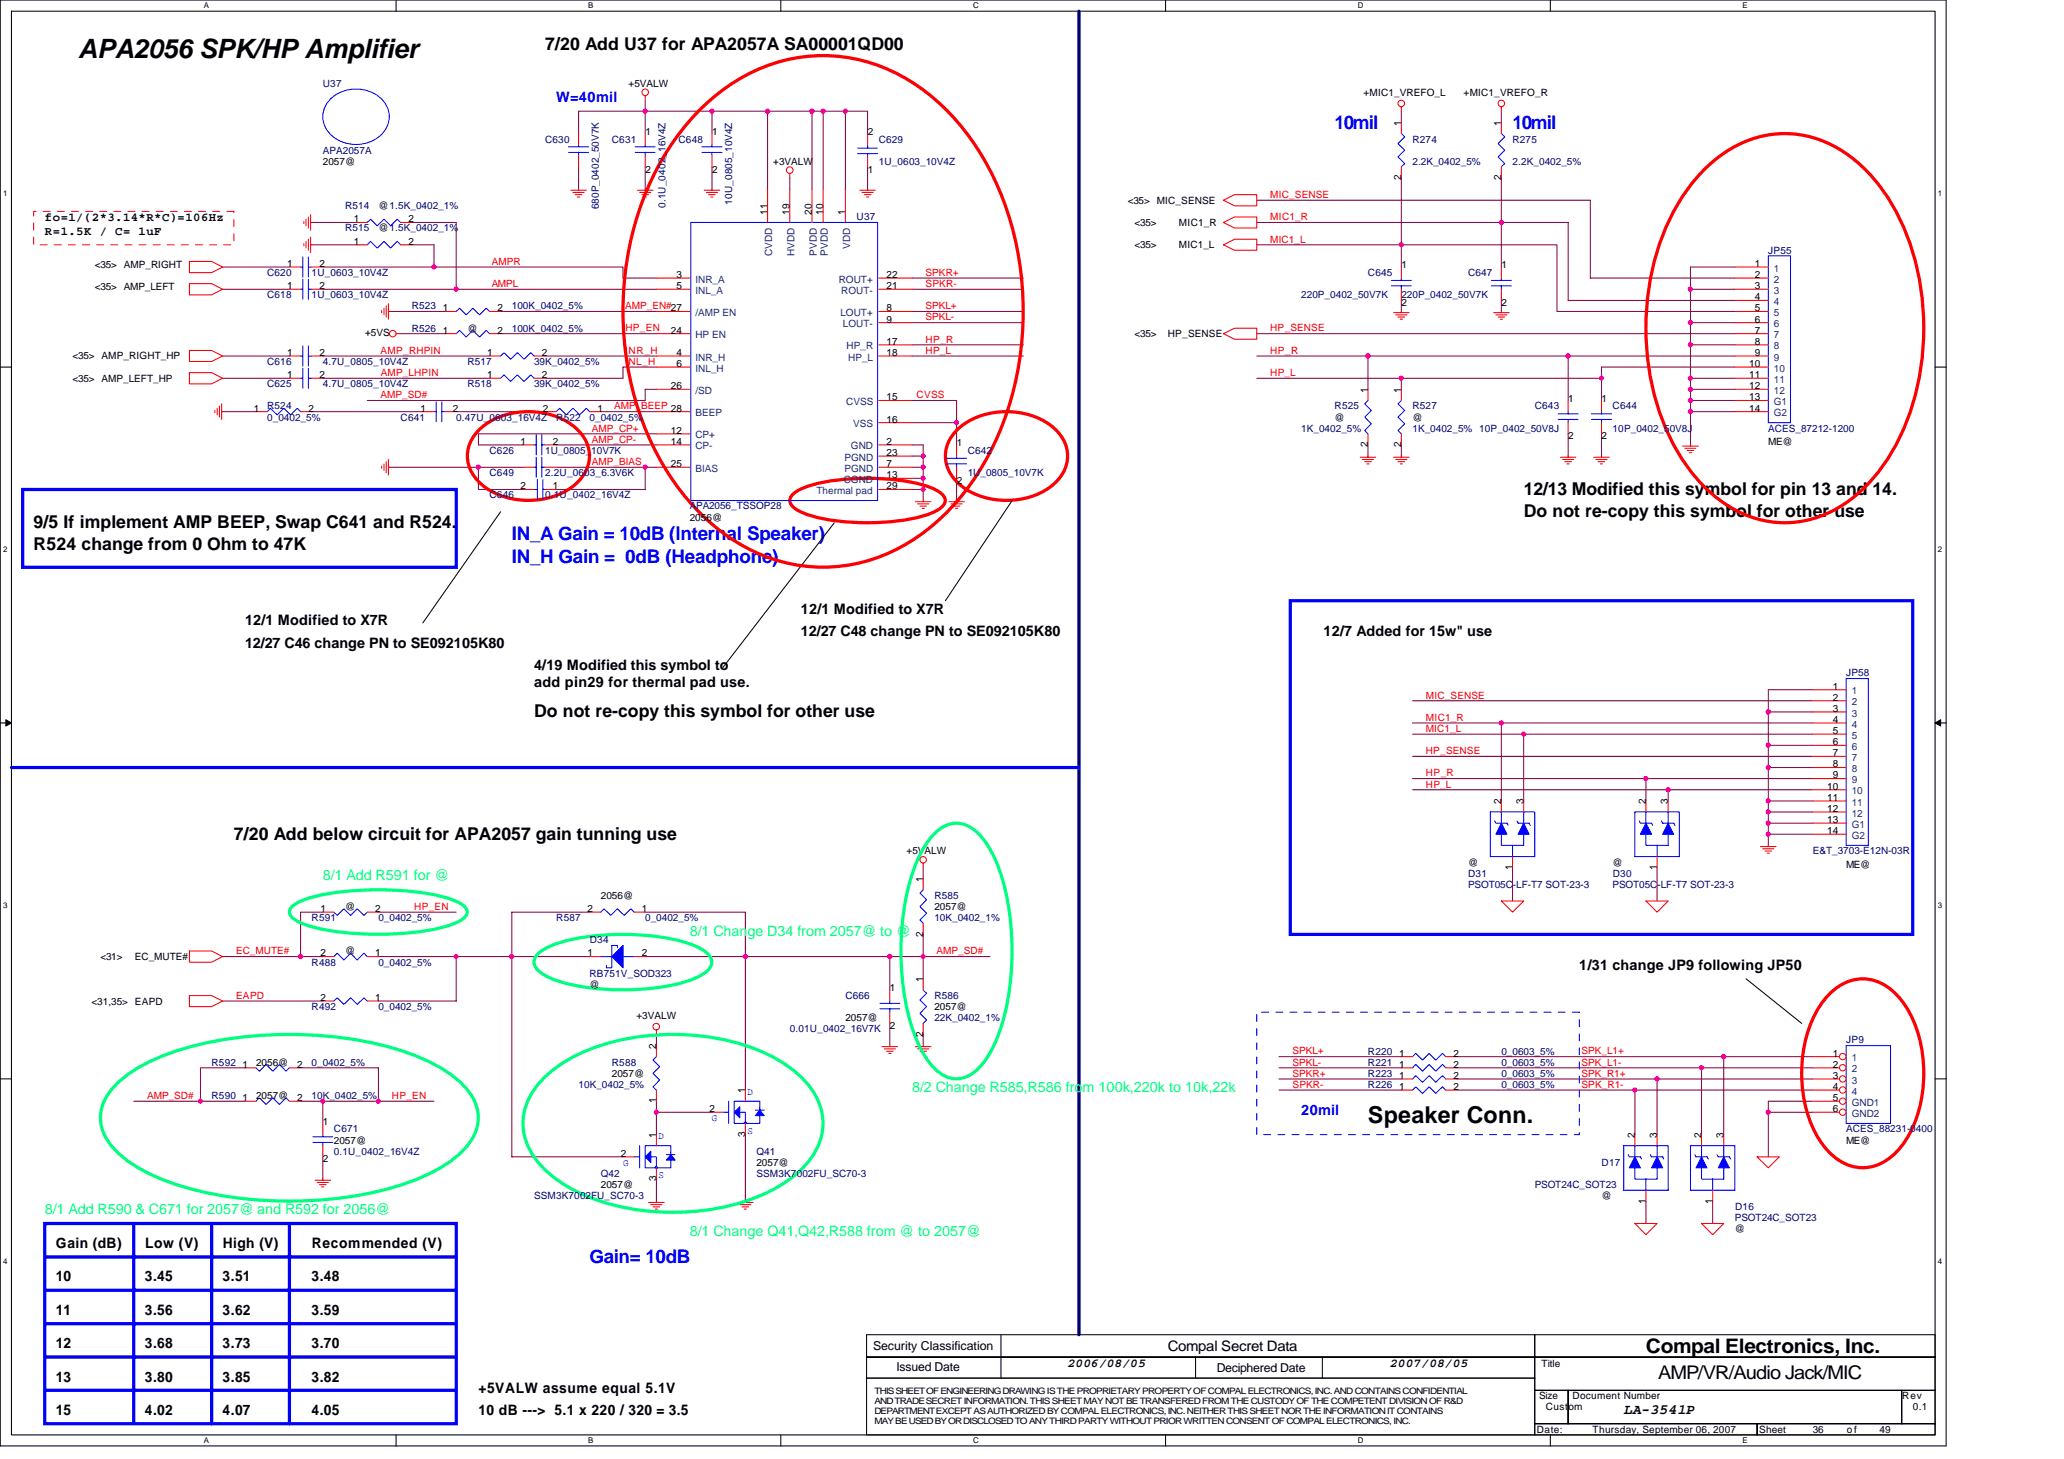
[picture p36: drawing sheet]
<svg xmlns="http://www.w3.org/2000/svg" width="297mm" height="210mm" viewBox="0 0 297 210" stroke-linecap="round" stroke-linejoin="round" font-family="sans-serif">
<defs><g id="words">
<text font-size="3.8" x="11.3" y="8.3">APA2056 SPK/HP Amplifier</text>
<text font-size="3.3" x="196.9" y="161.5">Speaker Conn.</text>
<text font-size="2.9" x="236.9" y="194.7">Compal Electronics, Inc.</text>
<g font-size="2.7" fill="#00f">
<text x="192.1" y="18.5">10mil</text>
<text x="217.7" y="18.5">10mil</text>
<text x="73.7" y="77.7">IN_A Gain = 10dB (Internal Speaker)</text>
<text x="73.7" y="81">IN_H Gain = 0dB (Headphone)</text>
<text x="84.9" y="181.8">Gain= 10dB</text>
</g>
<text font-size="2.7" x="238.6" y="198.5">AMP/VR/Audio Jack/MIC</text>
<g font-size="2.5">
<text x="78.5" y="7.2">7/20 Add U37 for APA2057A SA00001QD00</text>
<text x="219.3" y="71.2">12/13 Modified this symbol for pin 13 and 14.</text>
<text x="4.8" y="76">9/5 If implement AMP BEEP, Swap C641 and R524.</text>
<text x="219.3" y="74.4">Do not re-copy this symbol for other use</text>
<text x="4.8" y="79.2">R524 change from 0 Ohm to 47K</text>
<text x="76.9" y="103.2">Do not re-copy this symbol for other use</text>
<text x="33.7" y="120.8">7/20 Add below circuit for APA2057 gain tunning use</text>
</g>
<g font-size="2.1" fill="#00f">
<text x="80" y="14.7">W=40mil</text>
<text x="187.3" y="160.4">20mil</text>
</g>
<g font-size="2.1">
<text x="35.3" y="89.9">12/1 Modified to X7R</text>
<text x="115.3" y="88.3">12/1 Modified to X7R</text>
<text x="35.3" y="93.2">12/27 C46 change PN to SE092105K80</text>
<text x="115.3" y="91.5">12/27 C48 change PN to SE092105K80</text>
<text x="190.5" y="91.5">12/7 Added for 15w&quot; use</text>
<text x="76.9" y="96.4">4/19 Modified this symbol to</text>
<text x="76.9" y="98.8">add pin29 for thermal pad use.</text>
<text x="227.3" y="139.6">1/31 change JP9 following JP50</text>
<text x="8" y="179.6">Gain (dB)</text>
<text x="20.9" y="179.6">Low (V)</text>
<text x="32" y="179.6">High (V)</text>
<text x="44.9" y="179.6">Recommended (V)</text>
<text x="8" y="184.4">10</text>
<text x="20.8" y="184.4">3.45</text>
<text x="32" y="184.4">3.51</text>
<text x="44.8" y="184.4">3.48</text>
<text x="8" y="189.2">11</text>
<text x="20.8" y="189.2">3.56</text>
<text x="32" y="189.2">3.62</text>
<text x="44.8" y="189.2">3.59</text>
<text x="8" y="194">12</text>
<text x="20.8" y="193.9">3.68</text>
<text x="32" y="193.9">3.73</text>
<text x="44.8" y="193.9">3.70</text>
<text x="168.1" y="194.4">Compal Secret Data</text>
<text x="8" y="198.8">13</text>
<text x="8" y="203.6">15</text>
<text x="20.8" y="198.8">3.80</text>
<text x="20.8" y="203.6">4.02</text>
<text x="32" y="198.8">3.85</text>
<text x="32" y="203.6">4.07</text>
<text x="44.8" y="198.8">3.82</text>
<text x="44.8" y="203.6">4.05</text>
<text x="68.9" y="200.4">+5VALW assume equal 5.1V</text>
<text x="68.9" y="203.6">10 dB ---&gt; 5.1 x 220 / 320 = 3.5</text>
<text x="233.7" y="203.4">LA-3541P</text>
</g>
<g font-size="2.1" fill="#00ff80">
<text x="46.5" y="126.7">8/1 Add R591 for @</text>
<text x="99.3" y="134.7">8/1 Change D34 from 2057@ to @</text>
<text x="131.3" y="157.1">8/2 Change R585,R586 from 100k,220k to 10k,22k</text>
<text x="6.5" y="174.7">8/1 Add R590 &amp; C671 for 2057@ and R592 for 2056@</text>
<text x="99.3" y="177.9">8/1 Change Q41,Q42,R588 from @ to 2057@</text>
</g>
<g font-size="1.8">
<text x="6.5" y="31.8">fo=1/(2*3.14*R*C)=106Hz</text>
<text x="6.5" y="33.8">R=1.5K / C= 1uF</text>
<text x="125.7" y="194.2">Security Classification</text>
<text x="129" y="197.3">Issued Date</text>
<text x="153.7" y="196.7">2006/08/05</text>
<text x="175.1" y="197.4">Deciphered Date</text>
<text x="200.1" y="196.7">2007/08/05</text>
</g>
<g font-size="1.4" fill="#000080">
<text x="46.5" y="12.5">U37</text>
<text x="46.5" y="22.1">APA2057A</text>
<text x="78.5" y="20.5">C630</text>
<text x="88" y="20.5">C631</text>
<text x="97.7" y="20.5">C648</text>
<text x="126.5" y="20.5">C629</text>
<text x="126.5" y="23.7">1U_0603_10V4Z</text>
<text x="203.3" y="20.5">R274</text>
<text x="203.3" y="23.7">2.2K_0402_5%</text>
<text x="217.7" y="20.5">R275</text>
<text x="217.7" y="23.7">2.2K_0402_5%</text>
<text x="95.8" y="29.9" transform="rotate(-90 95.8 29.9)">0.1U_0402_16V4Z</text>
<text x="105.4" y="29.4" transform="rotate(-90 105.4 29.4)">10U_0805_10V4Z</text>
<text x="49.7" y="33.3">R515</text>
<text x="49.7" y="30.1">R514</text>
<text x="86.2" y="30.1" transform="rotate(-90 86.2 30.1)">680P_0402_50V7K</text>
<text x="123.3" y="31.7">U37</text>
<text x="38.5" y="39.7">C620</text>
<text x="44.9" y="39.7">1U_0603_10V4Z</text>
<text x="196.9" y="39.7">C645</text>
<text x="211.3" y="39.7">C647</text>
<text x="254.5" y="36.5">JP55</text>
<text x="38.5" y="42.9">C618</text>
<text x="44.9" y="42.9">1U_0603_10V4Z</text>
<text x="59.3" y="44.5">R523</text>
<text x="59.3" y="47.7">R526</text>
<text x="73.7" y="44.5">100K_0402_5%</text>
<text x="73.7" y="47.7">100K_0402_5%</text>
<text x="187.3" y="42.9">220P_0402_50V7K</text>
<text x="201.7" y="42.9">220P_0402_50V7K</text>
<text x="38.5" y="52.5">C616</text>
<text x="46.5" y="52.5">4.7U_0805_10V4Z</text>
<text x="67.3" y="52.5">R517</text>
<text x="76.9" y="52.5">39K_0402_5%</text>
<text x="38.5" y="58.9">R524</text>
<text x="38.5" y="55.7">C625</text>
<text x="46.5" y="55.7">4.7U_0805_10V4Z</text>
<text x="67.3" y="55.7">R518</text>
<text x="76.9" y="55.7">39K_0402_5%</text>
<text x="192.1" y="58.9">R525</text>
<text x="203.3" y="58.9">R527</text>
<text x="220.9" y="58.9">C643</text>
<text x="232.1" y="58.9">C644</text>
<text x="38.5" y="60.5">0_0402_5%</text>
<text x="57.7" y="60.5">C641</text>
<text x="65.7" y="60.5">0.47U_0603_16V4Z</text>
<text x="70.5" y="65.3">C626</text>
<text x="78.5" y="65.3">1U_0805_10V7K</text>
<text x="80" y="60.5">R522</text>
<text x="84.9" y="60.5">0_0402_5%</text>
<text x="139.3" y="65.3">C642</text>
<text x="187.3" y="62.1">1K_0402_5%</text>
<text x="203.3" y="62.1">1K_0402_5% 10P_0402_50V8J</text>
<text x="232.1" y="62.1">10P_0402_50V8J</text>
<text x="254.5" y="62.1">ACES_87212-1200</text>
<text x="70.5" y="71.7">C646</text>
<text x="70.5" y="68.5">C649</text>
<text x="78.5" y="71.7">0.1U_0402_16V4Z</text>
<text x="78.5" y="68.5">2.2U_0603_6.3V6K</text>
<text x="139.3" y="68.5">1U_0805_10V7K</text>
<text x="99.3" y="73.3">APA2056_TSSOP28</text>
<text x="265.7" y="97.3">JP58</text>
<text x="260.9" y="122.9">E&amp;T_3703-E12N-03R</text>
<text x="134.5" y="129.3">R585</text>
<text x="211.3" y="126.1">D31</text>
<text x="211.3" y="127.7">PSOT05C-LF-T7 SOT-23-3</text>
<text x="232.1" y="127.7">PSOT05C-LF-T7 SOT-23-3</text>
<text x="232.1" y="126.1">D30</text>
<text x="44.8" y="132.5">R591</text>
<text x="54.5" y="132.5">0_0402_5%</text>
<text x="80" y="132.5">R587</text>
<text x="84.9" y="135.7">D34</text>
<text x="92.9" y="132.5">0_0402_5%</text>
<text x="134.5" y="132.5">10K_0402_1%</text>
<text x="44.8" y="138.9">R488</text>
<text x="54.5" y="138.9">0_0402_5%</text>
<text x="84.9" y="140.5">RB751V_SOD323</text>
<text x="121.7" y="143.7">C666</text>
<text x="134.5" y="143.7">R586</text>
<text x="44.8" y="145.3">R492</text>
<text x="54.5" y="145.3">0_0402_5%</text>
<text x="113.7" y="148.5">0.01U_0402_16V7K</text>
<text x="134.5" y="146.9">22K_0402_1%</text>
<text x="30.5" y="153.3">R592</text>
<text x="44.8" y="153.3">0_0402_5%</text>
<text x="88" y="153.3">R588</text>
<text x="196.9" y="151.7">R220</text>
<text x="196.9" y="154.9">R223</text>
<text x="196.9" y="153.3">R221</text>
<text x="216.1" y="151.7">0_0603_5%</text>
<text x="216.1" y="154.9">0_0603_5%</text>
<text x="216.1" y="153.3">0_0603_5%</text>
<text x="265.7" y="150.1">JP9</text>
<text x="30.5" y="158.1">R590</text>
<text x="44.8" y="158.1">10K_0402_5%</text>
<text x="83.3" y="156.5">10K_0402_5%</text>
<text x="196.9" y="156.5">R226</text>
<text x="216.1" y="156.5">0_0603_5%</text>
<text x="48" y="162.9">C671</text>
<text x="48" y="166.1">0.1U_0402_16V4Z</text>
<text x="108.9" y="166.1">Q41</text>
<text x="230.5" y="167.7">D17</text>
<text x="265.7" y="162.9">ACES_88231-0400</text>
<text x="76.9" y="172.5">SSM3K7002FU_SC70-3</text>
<text x="86.5" y="169.3">Q42</text>
<text x="108.9" y="169.3">SSM3K7002FU_SC70-3</text>
<text x="220.9" y="170.9">PSOT24C_SOT23</text>
<text x="249.7" y="175.7">PSOT24C_SOT23</text>
<text x="249.7" y="174.1">D16</text>
</g>
<g font-size="1.4">
<text x="90.5" y="12.5">+5VALW</text>
<text x="196.2" y="13.8">+MIC1_VREFO_L</text>
<text x="210.6" y="13.8">+MIC1_VREFO_R</text>
<text x="46.5" y="23.7">2057@</text>
<text x="92.9" y="19.4">1</text>
<text x="102.5" y="19.4">1</text>
<text x="111.3" y="23.7">+3VALW</text>
<text x="124.9" y="19.4">2</text>
<text x="201.7" y="18.1" transform="rotate(-90 201.7 18.1)">1</text>
<text x="216" y="18.1" transform="rotate(-90 216 18.1)">1</text>
<text x="92.9" y="24.8">2</text>
<text x="102.5" y="24.8">2</text>
<text x="124.9" y="24.8">1</text>
<text x="162.3" y="29.3">&lt;35&gt; MIC_SENSE</text>
<text x="201.7" y="25.9" transform="rotate(-90 201.7 25.9)">2</text>
<text x="216" y="25.9" transform="rotate(-90 216 25.9)">2</text>
<text x="50.9" y="35.2">1</text>
<text x="50.9" y="32">1</text>
<text x="54.5" y="33.3">@1.5K_0402_1%</text>
<text x="54.5" y="30.1">@1.5K_0402_1%</text>
<text x="58.8" y="35.2">2</text>
<text x="58.8" y="32">2</text>
<text x="110.4" y="30.9" transform="rotate(-90 110.4 30.9)">11</text>
<text x="113.6" y="30.9" transform="rotate(-90 113.6 30.9)">19</text>
<text x="116.8" y="30.9" transform="rotate(-90 116.8 30.9)">20</text>
<text x="118.4" y="30.9" transform="rotate(-90 118.4 30.9)">10</text>
<text x="121.6" y="30.9" transform="rotate(-90 121.6 30.9)">1</text>
<text x="163.3" y="32.5">&lt;35&gt;</text>
<text x="163.3" y="35.7">&lt;35&gt;</text>
<text x="169.7" y="32.5">MIC1_R</text>
<text x="169.7" y="35.7">MIC1_L</text>
<text x="13.6" y="38.6">&lt;35&gt; AMP_RIGHT</text>
<text x="13.6" y="41.8">&lt;35&gt; AMP_LEFT</text>
<text x="41.3" y="41.6">1</text>
<text x="41.3" y="38.4">1</text>
<text x="46" y="41.6">2</text>
<text x="46" y="38.4">2</text>
<text x="97.3" y="40">3</text>
<text x="97.3" y="41.6">5</text>
<text x="127.6" y="41.6">21</text>
<text x="127.6" y="40">22</text>
<text x="201.7" y="38.6">1</text>
<text x="216.1" y="38.6">1</text>
<text x="252.6" y="38.4">1</text>
<text x="252.6" y="40">2</text>
<text x="252.6" y="41.6">3</text>
<text x="63.7" y="44.8">1</text>
<text x="63.7" y="48">1</text>
<text x="67.3" y="47.7">@</text>
<text x="71.6" y="44.8">2</text>
<text x="71.6" y="48">2</text>
<text x="96.5" y="48">24</text>
<text x="127.6" y="44.8">8</text>
<text x="127.6" y="46.4">9</text>
<text x="201.7" y="44">2</text>
<text x="216.1" y="44">2</text>
<text x="252.6" y="43.2">4</text>
<text x="252.6" y="44.8">5</text>
<text x="252.6" y="46.4">6</text>
<text x="252.6" y="48">7</text>
<text x="10.5" y="51.7">&lt;35&gt; AMP_RIGHT_HP</text>
<text x="41.3" y="51.2">1</text>
<text x="46" y="51.2">2</text>
<text x="52.5" y="48.3">+5VS</text>
<text x="70.1" y="51.2">1</text>
<text x="78" y="51.2">2</text>
<text x="97.3" y="51.2">4</text>
<text x="97.3" y="52.8">6</text>
<text x="127.6" y="51.2">18</text>
<text x="127.6" y="49.6">17</text>
<text x="163.3" y="48.5">&lt;35&gt;</text>
<text x="168.1" y="48.5">HP_SENSE</text>
<text x="251.8" y="52.8">10</text>
<text x="252.6" y="49.6">8</text>
<text x="252.6" y="51.2">9</text>
<text x="10.5" y="54.9">&lt;35&gt; AMP_LEFT_HP</text>
<text x="36.5" y="59.2">1</text>
<text x="41.3" y="54.4">1</text>
<text x="44.4" y="59.2">2</text>
<text x="46" y="54.4">2</text>
<text x="60.5" y="59.2">1</text>
<text x="65.2" y="59.2">2</text>
<text x="70.1" y="54.4">1</text>
<text x="78" y="54.4">2</text>
<text x="78.1" y="59.2">2</text>
<text x="86" y="59.2">1</text>
<text x="96.5" y="56">26</text>
<text x="127.6" y="57.6">15</text>
<text x="196.8" y="56.5" transform="rotate(-90 196.8 56.5)">1</text>
<text x="201.7" y="56.5" transform="rotate(-90 201.7 56.5)">1</text>
<text x="225.7" y="57.8">1</text>
<text x="230.5" y="57.8">1</text>
<text x="251.8" y="54.4">11</text>
<text x="251.8" y="56">12</text>
<text x="251.8" y="57.6">13</text>
<text x="251.8" y="59.2">14</text>
<text x="74.9" y="64">1</text>
<text x="79.6" y="64">2</text>
<text x="96.5" y="62.4">12</text>
<text x="96.5" y="64">14</text>
<text x="127.6" y="60.8">16</text>
<text x="127.6" y="65.6">23</text>
<text x="127.6" y="64">2</text>
<text x="137.7" y="64.2">1</text>
<text x="192.1" y="60.5">@</text>
<text x="196.8" y="64.3" transform="rotate(-90 196.8 64.3)">2</text>
<text x="201.7" y="64.3" transform="rotate(-90 201.7 64.3)">2</text>
<text x="203.3" y="60.5">@</text>
<text x="225.7" y="63.2">2</text>
<text x="230.5" y="63.2">2</text>
<text x="254.5" y="64">ME@</text>
<text x="74.9" y="70.4">2</text>
<text x="79.6" y="70.4">1</text>
<text x="96.5" y="67.2">25</text>
<text x="127.6" y="67.2">7</text>
<text x="127.6" y="70.4">29</text>
<text x="127.6" y="68.8">13</text>
<text x="137.7" y="69.6">2</text>
<text x="99.3" y="74.9">2056@</text>
<text x="263.8" y="99.2">1</text>
<text x="263.8" y="100.8">2</text>
<text x="263.8" y="102.4">3</text>
<text x="263.8" y="104">4</text>
<text x="263.8" y="105.6">5</text>
<text x="263.8" y="107.2">6</text>
<text x="263" y="113.6">10</text>
<text x="263.8" y="108.8">7</text>
<text x="263.8" y="110.4">8</text>
<text x="263.8" y="112">9</text>
<text x="216" y="115.7" transform="rotate(-90 216 115.7)">2</text>
<text x="219.3" y="115.7" transform="rotate(-90 219.3 115.7)">3</text>
<text x="236.9" y="115.7" transform="rotate(-90 236.9 115.7)">2</text>
<text x="240" y="115.7" transform="rotate(-90 240 115.7)">3</text>
<text x="263" y="115.2">11</text>
<text x="263" y="116.8">12</text>
<text x="263" y="118.4">13</text>
<text x="263" y="120">14</text>
<text x="130.5" y="122.9">+5VALW</text>
<text x="211.3" y="124.5">@</text>
<text x="217.7" y="125.2" transform="rotate(-90 217.7 125.2)">1</text>
<text x="232.1" y="124.5">@</text>
<text x="238.5" y="125.2" transform="rotate(-90 238.5 125.2)">1</text>
<text x="265.7" y="124.8">ME@</text>
<text x="46.1" y="131.2">1</text>
<text x="49.7" y="130.9">@</text>
<text x="54" y="131.2">2</text>
<text x="84.5" y="131.2">2</text>
<text x="86.5" y="129.3">2056@</text>
<text x="92.4" y="131.2">1</text>
<text x="132.8" y="126.9" transform="rotate(-90 132.8 126.9)">1</text>
<text x="134.5" y="130.9">2057@</text>
<text x="46.1" y="137.6">2</text>
<text x="49.7" y="137.3">@</text>
<text x="54" y="137.6">1</text>
<text x="84.5" y="137.6">1</text>
<text x="92.4" y="137.6">2</text>
<text x="132.8" y="134.7" transform="rotate(-90 132.8 134.7)">2</text>
<text x="14.5" y="138.1">&lt;31&gt;</text>
<text x="19.4" y="138.1">EC_MUTE#</text>
<text x="46.1" y="144">2</text>
<text x="54" y="144">1</text>
<text x="84.9" y="142.1">@</text>
<text x="128.1" y="142.6">1</text>
<text x="132.8" y="141.3" transform="rotate(-90 132.8 141.3)">1</text>
<text x="13.2" y="144.5">&lt;31,35&gt; EAPD</text>
<text x="91.6" y="146.6">+3VALW</text>
<text x="121.7" y="146.9">2057@</text>
<text x="128.1" y="148">2</text>
<text x="132.8" y="149.2" transform="rotate(-90 132.8 149.2)">2</text>
<text x="134.5" y="145.3">2057@</text>
<text x="34.9" y="153.6">1</text>
<text x="36.8" y="153.3">2056@</text>
<text x="42.8" y="153.6">2</text>
<text x="88" y="154.9">2057@</text>
<text x="94.4" y="150.9" transform="rotate(-90 94.4 150.9)">2</text>
<text x="201.4" y="152">1</text>
<text x="201.4" y="155.2">1</text>
<text x="201.4" y="153.6">1</text>
<text x="209.2" y="152">2</text>
<text x="209.2" y="155.2">2</text>
<text x="209.2" y="153.6">2</text>
<text x="263.8" y="152">1</text>
<text x="263.8" y="153.6">2</text>
<text x="263.8" y="155.2">3</text>
<text x="34.9" y="158.4">1</text>
<text x="36.8" y="158.1">2057@</text>
<text x="42.8" y="158.4">2</text>
<text x="46.5" y="161.8">1</text>
<text x="94.4" y="158.7" transform="rotate(-90 94.4 158.7)">1</text>
<text x="102.1" y="160">2</text>
<text x="107.2" y="157.3" transform="rotate(-90 107.2 157.3)">1</text>
<text x="201.4" y="156.8">1</text>
<text x="209.2" y="156.8">2</text>
<text x="263.8" y="156.8">4</text>
<text x="263.8" y="158.4">5</text>
<text x="263.8" y="160">6</text>
<text x="46.5" y="167.2">2</text>
<text x="48" y="164.5">2057@</text>
<text x="89.3" y="166.4">2</text>
<text x="94.4" y="163.7" transform="rotate(-90 94.4 163.7)">1</text>
<text x="107.2" y="163.6" transform="rotate(-90 107.2 163.6)">3</text>
<text x="108.9" y="167.7">2057@</text>
<text x="235.3" y="163.7" transform="rotate(-90 235.3 163.7)">2</text>
<text x="238.5" y="163.7" transform="rotate(-90 238.5 163.7)">3</text>
<text x="244.9" y="163.7" transform="rotate(-90 244.9 163.7)">2</text>
<text x="248" y="163.7" transform="rotate(-90 248 163.7)">3</text>
<text x="265.7" y="164.5">ME@</text>
<text x="86.5" y="170.9">2057@</text>
<text x="94.4" y="169.9" transform="rotate(-90 94.4 169.9)">3</text>
<text x="230.5" y="172.5">@</text>
<text x="236.9" y="173.2" transform="rotate(-90 236.9 173.2)">1</text>
<text x="246.5" y="173.2" transform="rotate(-90 246.5 173.2)">1</text>
<text x="249.7" y="177.3">@</text>
<text x="221.8" y="196.7">Title</text>
<text x="221.5" y="201.3">Size</text>
<text x="222.5" y="202.9">Custom</text>
<text x="226.3" y="201.3">Document Number</text>
<text x="273.7" y="201.3">Rev</text>
<text x="275.3" y="202.9">0.1</text>
<text x="221.2" y="206.1">Date:</text>
<text x="229.2" y="206.1">Thursday, September 06, 2007</text>
<text x="253.2" y="206.1">Sheet</text>
<text x="260.9" y="206.1">36</text>
<text x="265.8" y="206.1">of</text>
<text x="270.5" y="206.1">49</text>
</g>
<g font-size="1.4" fill="#f00">
<text x="182.8" y="28.5">MIC_SENSE</text>
<text x="182.8" y="31.7">MIC1_R</text>
<text x="182.8" y="34.9">MIC1_L</text>
<text x="70.8" y="38.1">AMPR</text>
<text x="70.8" y="41.3">AMPL</text>
<text x="133.2" y="39.7">SPKR+</text>
<text x="133.2" y="41.3">SPKR-</text>
<text x="90" y="44.5">AMP_EN#27</text>
<text x="90" y="47.7">HP_EN</text>
<text x="133.2" y="44.5">SPKL+</text>
<text x="133.2" y="46.1">SPKL-</text>
<text x="182.8" y="47.7">HP_SENSE</text>
<text x="54.8" y="50.9">AMP_RHPIN</text>
<text x="90" y="52.5">INL_H</text>
<text x="90" y="50.9">INR_H</text>
<text x="133.2" y="50.9">HP_L</text>
<text x="133.2" y="49.3">HP_R</text>
<text x="182.8" y="50.9">HP_R</text>
<text x="54.8" y="57.3">AMP_SD#</text>
<text x="54.8" y="54.1">AMP_LHPIN</text>
<text x="88.4" y="58.9">AMP_BEEP 28</text>
<text x="131.9" y="57.3">CVSS</text>
<text x="182.8" y="54.1">HP_L</text>
<text x="85.2" y="62.1">AMP_CP+</text>
<text x="85.2" y="63.7">AMP_CP-</text>
<text x="85.2" y="66.9">AMP_BIAS</text>
<text x="205.2" y="100.5">MIC_SENSE</text>
<text x="205.2" y="103.7">MIC1_R</text>
<text x="205.2" y="105.3">MIC1_L</text>
<text x="205.2" y="108.5">HP_SENSE</text>
<text x="205.2" y="111.7">HP_R</text>
<text x="205.2" y="113.3">HP_L</text>
<text x="59.6" y="130.9">HP_EN</text>
<text x="34" y="137.3">EC_MUTE#</text>
<text x="134.8" y="137.3">AMP_SD#</text>
<text x="34" y="143.7">EAPD</text>
<text x="186" y="154.9">SPKR+</text>
<text x="186" y="153.3">SPKL-</text>
<text x="186" y="151.7">SPKL+</text>
<text x="227.6" y="154.9">SPK_R1+</text>
<text x="227.6" y="153.3">SPK_L1-</text>
<text x="227.6" y="151.7">SPK_L1+</text>
<text x="21.2" y="158.1">AMP_SD#</text>
<text x="56.4" y="158.1">HP_EN</text>
<text x="186" y="156.5">SPKR-</text>
<text x="227.6" y="156.5">SPK_R1-</text>
</g>
<g font-size="1.4" fill="#004080">
<text x="122.3" y="35.8" transform="rotate(-90 122.3 35.8)">VDD</text>
<text x="100.1" y="40.7">INR_A</text>
<text x="111.1" y="36.9" transform="rotate(-90 111.1 36.9)">CVDD</text>
<text x="114.3" y="36.9" transform="rotate(-90 114.3 36.9)">HVDD</text>
<text x="117.5" y="36.8" transform="rotate(-90 117.5 36.8)">PVDD</text>
<text x="119.1" y="36.8" transform="rotate(-90 119.1 36.8)">PVDD</text>
<text x="120.7" y="40.7">ROUT+</text>
<text x="255.3" y="39.1">1</text>
<text x="255.3" y="40.7">2</text>
<text x="100.1" y="45.5">/AMP EN</text>
<text x="100.1" y="42.3">INL_A</text>
<text x="120.9" y="45.5">LOUT+</text>
<text x="121.1" y="42.3">ROUT-</text>
<text x="121.3" y="47.1">LOUT-</text>
<text x="255.3" y="42.3">3</text>
<text x="255.3" y="43.9">4</text>
<text x="255.3" y="45.5">5</text>
<text x="255.3" y="47.1">6</text>
<text x="100.1" y="48.7">HP EN</text>
<text x="100.1" y="51.9">INR_H</text>
<text x="100.1" y="53.5">INL_H</text>
<text x="121.8" y="50.3">HP_R</text>
<text x="122.1" y="51.9">HP_L</text>
<text x="255.3" y="48.7">7</text>
<text x="255.3" y="50.3">8</text>
<text x="255.3" y="51.9">9</text>
<text x="255.3" y="53.5">10</text>
<text x="100.1" y="59.9">BEEP</text>
<text x="100.1" y="56.7">/SD</text>
<text x="121.8" y="58.3">CVSS</text>
<text x="255.3" y="55.1">11</text>
<text x="255.3" y="56.7">12</text>
<text x="255.3" y="58.3">G1</text>
<text x="255.3" y="59.9">G2</text>
<text x="100.1" y="63.1">CP+</text>
<text x="100.1" y="64.7">CP-</text>
<text x="122.5" y="64.7">GND</text>
<text x="122.8" y="61.5">VSS</text>
<text x="100.1" y="67.9">BIAS</text>
<text x="117.5" y="71.1">Thermal pad</text>
<text x="121.4" y="69.5">CGND</text>
<text x="121.5" y="66.3">PGND</text>
<text x="121.5" y="67.9">PGND</text>
<text x="266.5" y="99.9">1</text>
<text x="266.5" y="101.5">2</text>
<text x="266.5" y="103.1">3</text>
<text x="266.5" y="104.7">4</text>
<text x="266.5" y="106.3">5</text>
<text x="266.5" y="107.9">6</text>
<text x="266.5" y="109.5">7</text>
<text x="266.5" y="111.1">8</text>
<text x="266.5" y="112.7">9</text>
<text x="266.5" y="114.3">10</text>
<text x="266.5" y="115.9">11</text>
<text x="266.5" y="117.5">12</text>
<text x="266.5" y="119.1">G1</text>
<text x="266.5" y="120.7">G2</text>
<text x="266.5" y="152.7">1</text>
<text x="266.5" y="154.3">2</text>
<text x="266.5" y="155.9">3</text>
<text x="266.5" y="157.5">4</text>
<text x="266.5" y="159.1">GND1</text>
<text x="266.5" y="160.7">GND2</text>
</g>
<g font-size="1.4" fill="#00f">
<text x="102.5" y="161.3">G</text>
<text x="107.6" y="157.5">D</text>
<text x="89.7" y="167.7">G</text>
<text x="94.8" y="163.9">D</text>
<text x="107.6" y="163.1">S</text>
<text x="94.8" y="169.5">S</text>
</g>
<g font-size="1.3">
<text x="125.8" y="200.5">THIS SHEET OF ENGINEERING DRAWING IS THE PROPRIETARY PROPERTY OF COMPAL ELECTRONICS, INC. AND CONTAINS CONFIDENTIAL</text>
<text x="125.8" y="202">AND TRADE SECRET INFORMATION. THIS SHEET MAY NOT BE TRANSFERED FROM THE CUSTODY OF THE COMPETENT DIVISION OF R&amp;D</text>
<text x="125.8" y="203.5">DEPARTMENT EXCEPT AS AUTHORIZED BY COMPAL ELECTRONICS, INC. NEITHER THIS SHEET NOR THE INFORMATION IT CONTAINS</text>
<text x="125.8" y="204.9">MAY BE USED BY OR DISCLOSED TO ANY THIRD PARTY WITHOUT PRIOR WRITTEN CONSENT OF COMPAL ELECTRONICS, INC.</text>
</g>
<g font-size="1.1">
<text x="29.3" y="1.2">A</text>
<text x="84.7" y="1.2">B</text>
<text x="140" y="1.2">C</text>
<text x="195.4" y="1.2">D</text>
<text x="250.8" y="1.2">E</text>
<text x=".4" y="28.2">1</text>
<text x="278.9" y="28.2">1</text>
<text x=".4" y="79.4">2</text>
<text x="278.9" y="79.4">2</text>
<text x=".4" y="130.6">3</text>
<text x="278.9" y="130.6">3</text>
<text x=".4" y="181.8">4</text>
<text x="278.9" y="181.8">4</text>
<text x="29.3" y="207.6">A</text>
<text x="84.7" y="207.6">B</text>
<text x="140" y="207.6">C</text>
<text x="195.4" y="207.6">D</text>
<text x="250.8" y="207.6">E</text>
</g>
</g></defs>
<path d="M0 0h280.1v208h-280.1zM1.6 1.6h276.9v204.8h-276.9z" fill="none" stroke="#000" stroke-width=".15"/>
<g fill="#fff">
<path d="M29.3 .2h.8v1.2h-.8z"/>
<path d="M29.3 206.6h.8v1.3h-.8z"/>
</g>
<path d="M57 0v1.6M57 206.4v1.6" fill="none" stroke="#000" stroke-width=".15"/>
<g fill="#fff">
<path d="M84.7 .2h.7v1.2h-.7z"/>
<path d="M84.7 206.6h.7v1.3h-.7z"/>
</g>
<path d="M112.4 0v1.6M112.4 206.4v1.6" fill="none" stroke="#000" stroke-width=".15"/>
<g fill="#fff">
<path d="M140 .2h.8v1.2h-.8z"/>
<path d="M140 206.6h.8v1.3h-.8z"/>
</g>
<path d="M167.7 0v1.6M167.7 206.4v1.6" fill="none" stroke="#000" stroke-width=".15"/>
<g fill="#fff">
<path d="M195.4 .2h.8v1.2h-.8z"/>
<path d="M195.4 206.6h.8v1.3h-.8z"/>
</g>
<path d="M223.1 0v1.6M223.1 206.4v1.6" fill="none" stroke="#000" stroke-width=".15"/>
<g fill="#fff">
<path d="M250.8 .2h.7v1.2h-.7z"/>
<path d="M250.8 206.6h.7v1.3h-.7z"/>
<path d="M.4 27.2h.7v1.3h-.7z"/>
<path d="M278.9 27.2h.6v1.3h-.6z"/>
<path d="M.4 78.4h.7v1.3h-.7z"/>
<path d="M278.9 78.4h.6v1.3h-.6z"/>
</g>
<path d="M0 52.8h1.6M278.5 52.8h1.6" fill="none" stroke="#000" stroke-width=".15"/>
<g fill="#fff">
<path d="M.4 129.6h.7v1.3h-.7z"/>
<path d="M278.9 129.6h.6v1.3h-.6z"/>
</g>
<path d="M0 104h1.6M278.5 104h1.6" fill="none" stroke="#000" stroke-width=".15"/>
<path d="M.8 103.5l.8 .5-.8 .5zM278.5 104l.8-.5v1z" fill="#000" stroke="#000" stroke-width=".14"/>
<g fill="#fff">
<path d="M.4 180.8h.7v1.3h-.7z"/>
<path d="M278.9 180.8h.6v1.3h-.6z"/>
</g>
<g fill="none" stroke="#000" stroke-width=".15">
<path d="M72 73.6l-11.1 16M120.1 75.2l-16 20.8M145.7 72l-9.6 14.4M0 155.2h1.6M251.3 140.8l8 6.4M278.5 155.2h1.6M124.7 192h96.2v3.2h-96.2zM124.7 195.2h96.2v3.1h-96.2zM124.7 198.3h96.2v8.1h-96.2zM144.1 192v6.3M172.1 195.2v3.1M190.3 195.2v3.1"/>
<path d="M220.9 192h57.6v3.2h-57.6zM220.9 195.2h57.6v4.8h-57.6zM220.9 204.8h32v1.6h-32zM220.9 200h4.8v4.8h-4.8zM225.7 200h48v4.8h-48zM252.9 204.8h25.6v1.6h-25.6zM273.7 200h4.8v4.8h-4.8z"/>
</g>
<g fill="none" stroke="#800040" stroke-width=".15">
<path d="M83.3 19.2v-3.2h41.6v3.2M92.9 14.4v4.8M102.5 16v3.2M110.5 16v11.2M116.9 16v11.2M118.5 16v11.2M121.7 16v11.2M201.7 16v1.6M216.1 16v1.6M32 38.4h9.7M44.8 35.2h6.5M44.8 32h6.5"/>
<path d="M46.5 38.4h16M59.3 35.2h3.2v3.2M59.3 32h6.4v9.6M62.5 38.4h27.2v1.6h4.8M83.3 24v3.2M92.9 24v3.2M102.5 24v3.2M113.7 25.6v1.6M124.9 24v3.2M180.9 35.2h43.2v9.6h25.6M180.9 32h44.8v11.2h24M180.9 28.8h48v11.2h20.8"/>
<path d="M201.7 25.6v12.8M216.1 25.6v12.8M249.7 38.4h-6.4v25.6M32 41.6h9.7M32 59.2h4.8M32 54.4h9.7M32 51.2h9.7M44.8 59.2h16.1M46.5 41.6h48M46.5 54.4h24M46.5 51.2h24M56 44.8h8"/>
<path d="M57.7 48h6.3M65.7 59.2h12.8M72 44.8h22.5M72 48h22.5M78.5 51.2h16M86.5 59.2h8M94.5 56h-1.6v1.6h-40.1M94.5 52.8h-4.8v1.6h-11.2M131.3 41.6h16M131.3 44.8h16M131.3 51.2h16M131.3 40h16"/>
<path d="M131.3 46.4h16M131.3 57.6h6.4v6.4M131.3 49.6h16M180.9 51.2h16v4.8M180.9 54.4h49.6M180.9 48h68.8M196.9 51.2h52.8M201.7 43.2v1.6M201.7 54.4v1.6M216.1 43.2v1.6M225.7 51.2v6.4M243.3 41.6h6.4"/>
<path d="M243.3 59.2h6.4M243.3 54.4h6.4M243.3 46.4h6.4M243.3 57.6h6.4M243.3 49.6h6.4M243.3 56h6.4M249.7 52.8h-19.2v4.8M56 67.2h19.3M68.9 67.2v3.2h6.4M80 67.2h12.9v3.2h-12.9M80 64h14.5M92.9 67.2h1.6"/>
<path d="M94.5 62.4h-25.6v1.6h6.4M131.3 67.2h1.6M131.3 64h1.6v4.8M131.3 60.8h6.4M131.3 65.6h1.6M131.3 68.8h1.6M132.9 68.8v1.6h-1.6M132.9 70.4v1.6M137.7 68.8v3.2M196.9 64v1.6M201.7 64v1.6M225.7 62.4v3.2"/>
<path d="M230.5 62.4v3.2M260.9 99.2h-6.4v22.4M203.3 100.8h57.6M203.3 113.6h57.6M203.3 112h57.6M203.3 104h57.6M203.3 105.6h57.6M203.3 108.8h57.6M216.1 104v11.2M219.3 105.6v9.6M236.9 112v3.2M240.1 113.6v1.6"/>
<path d="M254.5 102.4h6.4M254.5 107.2h6.4M254.5 110.4h6.4M254.5 116.8h6.4M254.5 115.2h6.4M254.5 118.4h6.4M32 137.6h14.5M46.5 131.2h-3.2v6.4M54.5 137.6h30.4M54.5 131.2h11.2M65.7 137.6v6.4h-11.2M84.9 131.2h-11.2v35.2h16"/>
<path d="M92.9 137.6h49.6M92.9 131.2h14.4v25.6M128.1 137.6v4.8M132.9 124.8v1.6M132.9 134.4v6.4M217.7 124.8v4.8M238.5 124.8v4.8M254.5 120h6.4M19.3 158.4h16M32 144h14.5M35.3 153.6h-6.5v4.8M43.3 158.4h3.2v3.2"/>
<path d="M43.3 153.6h11.2v4.8M46.5 158.4h16M94.5 158.4v1.6h8M94.5 148.8v1.6M128.1 147.2v3.2M132.9 148.8v1.6M184.1 153.6h17.6M184.1 155.2h17.6M184.1 156.8h17.6M184.1 152h17.6M209.7 156.8h25.6v6.4M209.7 155.2h28.8v8"/>
<path d="M209.7 153.6h35.2v9.6M209.7 152h38.4v11.2M235.3 156.8h25.6M238.5 155.2h22.4M244.9 153.6h16M248.1 152h12.8M260.9 158.4h-6.4v8M46.5 166.4v3.2M94.5 160v3.2M94.5 169.6v3.2M107.3 163.2v9.6M236.9 172.8v3.2"/>
<path d="M246.5 172.8v3.2M254.5 160h6.4"/>
</g>
<g fill="none" stroke="#f00" stroke-width=".15">
<path d="M83.3 19.2v1.6M92.9 13.8v.6M92.9 19.2v1.6M102.5 19.2v1.6M124.9 19.2v1.6M201.7 15.4v.6M216.1 15.4v.6M216.1 17.6v1.6M27.3 37.6h3.2l1.5 .8-1.5 .8h-3.2zM43.7 31.9v.3M43.7 35.1v.3M44 31.5v1"/>
<path d="M44 34.7v1M44.4 31.2v1.6M44.4 34.4v1.6M44.7 30.9v2.2M44.7 34.1v2.2M44.7 35.2h.1M44.7 32h.1M51.3 35.2h1.5M51.3 32h1.5M57.7 35.2h1.6M57.7 32h1.6M82.1 27.4h2.3"/>
<path d="M82.5 27.7h1.5M82.8 28h.9M83.1 28.3h.3M83.3 22.4v1.6M83.3 27.2v.2M91.7 27.4h2.3M92.1 27.7h1.6M92.4 28h.9M92.7 28.3h.3M92.9 22.4v1.6M92.9 27.2v.2M101.3 27.4h2.3"/>
<path d="M101.7 27.7h1.6M102 28h.9M102.3 28.3h.3M102.5 22.4v1.6M102.5 27.2v.2M113.7 25v.6M123.7 27.4h2.3M124.1 27.7h1.6M124.4 28h.9M124.7 28.3h.3M124.9 22.4v1.6M124.9 27.2v.2"/>
<path d="M176.1 32l1.6-.8h3.2v1.6h-3.2zM176.1 35.2l1.6-.8h3.2v1.6h-3.2zM176.1 28.8l1.6-.8h3.2v1.6h-3.2zM201.7 38.4v1.6M216.1 24v1.6M216.1 38.4v1.6M249.7 38.4h4.8M27.3 40.8h3.2l1.5 .8-1.5 .8h-3.2zM27.3 53.6h3.2l1.5 .8-1.5 .8h-3.2zM27.3 50.4h3.2l1.5 .8-1.5 .8h-3.2zM30.9 59.1v.3M31.3 58.7v1"/>
<path d="M31.6 58.4v1.6M31.9 58.1v2.2M31.9 59.2h.1M36.8 59.2h1.7M41.7 51.2h1.6M41.7 41.6h1.6M41.7 54.4h1.6M43.3 59.2h1.5M44.8 51.2h1.7M44.8 41.6h1.7M44.8 54.4h1.7M54.9 44.7v.3"/>
<path d="M55.3 44.3v1M55.6 44v1.6M55.9 43.7v2.2M55.9 44.8h.1M57 48h.7M60.9 59.2h1.6M64 48h1.7M64 44.8h1.7M64 59.2h1.7M70.5 48h1.5M70.5 44.8h1.5M70.5 51.2h1.5"/>
<path d="M70.5 54.4h1.5M76.9 51.2h1.6M76.9 54.4h1.6M78.5 59.2h1.5M84.9 59.2h1.6M176.1 48l1.6-.8h3.2v1.6h-3.2zM196.9 56v1.6M200.6 45h2.2M200.9 45.3h1.6M201.2 45.6h1M201.5 45.9h.3M201.7 41.6v1.6"/>
<path d="M201.7 44.8v.2M201.7 56v1.6M214.9 45h2.3M215.3 45.3h1.6M215.6 45.6h1M215.9 45.9h.3M216.1 41.6v1.6M216.1 44.8v.2M225.7 57.6v1.6M230.5 57.6v1.6M249.7 48h4.8M249.7 44.8h4.8"/>
<path d="M249.7 59.2h4.8M249.7 51.2h4.8M249.7 40h4.8M249.7 41.6h4.8M249.7 43.2h4.8M249.7 46.4h4.8M249.7 49.6h4.8M249.7 52.8h4.8M249.7 54.4h4.8M249.7 56h4.8M249.7 57.6h4.8M54.9 67.1v.3"/>
<path d="M55.3 66.7v1M55.6 66.4v1.6M55.9 66.1v2.2M55.9 67.2h.1M75.3 67.2h1.6M75.3 64h1.6M75.3 70.4h1.6M78.5 67.2h1.5M78.5 64h1.5M78.5 70.4h1.5M131.7 72.2h2.3M132.1 72.5h1.6"/>
<path d="M132.4 72.8h.9M132.7 73.1h.3M132.9 72v.2M136.5 72.2h2.3M136.9 72.5h1.6M137.2 72.8h1M137.5 73.1h.3M137.7 64v1.6M137.7 67.2v1.6M137.7 72v.2M195.7 65.8h2.3M196.1 66.1h1.6"/>
<path d="M196.4 66.4h1M196.7 66.7h.3M196.9 62.4v1.6M196.9 65.6v.2M200.6 65.8h2.2M200.9 66.1h1.6M201.2 66.4h1M201.5 66.7h.3M201.7 62.4v1.6M201.7 65.6v.2M224.6 65.8h2.2M224.9 66.1h1.6"/>
<path d="M225.2 66.4h1M225.5 66.7h.3M225.7 60.8v1.6M225.7 65.6v.2M229.4 65.8h2.2M229.7 66.1h1.6M230 66.4h.9M230.3 66.7h.3M230.5 60.8v1.6M230.5 65.6v.2M242.2 64.2h2.2M242.5 64.5h1.6"/>
<path d="M242.8 64.8h1M243.1 65.1h.3M243.3 64v.2M260.9 99.2h4.8M216.1 115.2v1.6M219.3 115.2v1.6M236.9 115.2v1.6M240.1 115.2v1.6M260.9 100.8h4.8M260.9 102.4h4.8M260.9 104h4.8M260.9 105.6h4.8"/>
<path d="M260.9 107.2h4.8M260.9 108.8h4.8M260.9 110.4h4.8M260.9 112h4.8M260.9 113.6h4.8M260.9 115.2h4.8M260.9 116.8h4.8M260.9 118.4h4.8M27.3 136.8h3.2l1.5 .8-1.5 .8h-3.2zM46.5 137.6h1.5M46.5 131.2h1.5M52.8 137.6h1.7"/>
<path d="M52.8 131.2h1.7M84.9 137.6h1.6M84.9 131.2h1.6M91.3 137.6h1.6M91.3 131.2h1.6M132.9 124.2v.6M132.9 126.4v1.6M132.9 132.8v1.6M216.1 129.6h3.2l-1.6 1.6zM217.7 123.2v1.6M236.9 129.6h3.2l-1.6 1.6zM238.5 123.2v1.6"/>
<path d="M253.4 121.8h2.2M253.7 122.1h1.6M254 122.4h.9M254.3 122.7h.3M254.5 121.6v.2M260.9 120h4.8M27.3 143.2h3.2l1.5 .8-1.5 .8h-3.2zM35.3 158.4h1.5M35.3 153.6h1.5M41.7 158.4h1.6M41.7 153.6h1.6M46.5 144h1.5"/>
<path d="M52.8 144h1.7M94.5 148.2v.6M94.5 150.4v1.6M94.5 156.8v1.6M107.3 156.8v1.6M126.9 150.6h2.3M127.3 150.9h1.6M127.6 151.2h.9M127.9 151.6h.3M128.1 142.4v1.6M128.1 145.6v1.6M128.1 150.4v.2"/>
<path d="M131.7 150.6h2.3M132.1 150.9h1.6M132.4 151.2h.9M132.7 151.6h.3M132.9 140.8v1.6M132.9 147.2v1.6M132.9 150.4v.2M201.7 152h1.6M201.7 155.2h1.6M201.7 156.8h1.6M208.1 152h1.6M208.1 155.2h1.6"/>
<path d="M208.1 156.8h1.6M45.3 169.8h2.3M45.7 170.1h1.6M46 170.4h.9M46.3 170.8h.3M46.5 169.6v.2M89.7 166.4h1.6M93.3 173h2.3M93.7 173.3h1.6M94 173.6h.9M94.3 173.9h.3M94.5 163.2v1.6"/>
<path d="M94.5 168v1.6M94.5 172.8v.2M102.5 160h1.6M106.1 173h2.3M106.5 173.3h1.6M106.8 173.6h.9M107.1 173.9h.3M107.3 161.6v1.6M107.3 172.8v.2M235.3 176h3.2l-1.6 1.6zM235.3 163.2v1.6M236.9 171.2v1.6"/>
<path d="M238.5 163.2v1.6M244.9 176h3.2l-1.6 1.6zM244.9 163.2v1.6M246.5 171.2v1.6M248.1 163.2v1.6M252.9 166.4h3.2l-1.6 1.6z"/>
<circle cx="92.8" cy="13.3" r=".47"/>
<circle cx="201.7" cy="14.9" r=".47"/>
<circle cx="216.1" cy="14.9" r=".47"/>
<circle cx="113.7" cy="24.5" r=".48"/>
<circle cx="56.5" cy="48" r=".47"/>
<circle cx="132.9" cy="123.7" r=".47"/>
<circle cx="94.4" cy="147.7" r=".47"/>
</g>
<path d="M4.8 30.4h28.9v4.8h-28.9z" fill="none" stroke="#f00" stroke-width=".14" stroke-dasharray="1 1 1 1 1 1 1 1"/>
<path d="M3.3 70.4h62.4v11.2h-62.4zM185.7 86.4h89.6v48h-89.6zM1.6 110.4h153.7M6.5 176h59.2v28.8h-59.2zM19.3 176v28.8M30.5 176v28.8M41.7 176v28.8M6.5 180.8h59.2M6.5 185.6h59.2M6.5 190.4h59.2M6.5 195.2h59.2M6.5 200h59.2" fill="none" stroke="#00f" stroke-width=".47"/>
<path d="M180.9 145.6h46.4v17.6h-46.4z" fill="none" stroke="#00f" stroke-width=".14" stroke-dasharray="1 1 1 1 1 1 1 1"/>
<path d="M100.2 16.3a25 25 0 0 1 20.3-8.2 26.2 26.2 0 0 1 17.6 9.8 42 42 0 0 1 9.2 26.9 42 42 0 0 1-9.2 26.9 26.2 26.2 0 0 1-17.6 9.8 24.4 24.4 0 0 1-18.7-6.7 39.4 39.4 0 0 1-11.9-24.8 44.2 44.2 0 0 1 6.3-28.5l1.2-1.8zM245 24.6a16.3 16.3 0 0 1 13.5-5.3 17.6 17.6 0 0 1 11.4 6.7 33.2 33.2 0 0 1 7 21.2 34.3 34.3 0 0 1-5.9 19.8 18.9 18.9 0 0 1-10.9 7.8 15.4 15.4 0 0 1-13.8-3.8 29.3 29.3 0 0 1-8.8-17.1 36.6 36.6 0 0 1 4.2-24.9l2.1-3zM68.7 62.1a10.5 10.5 0 0 1 9.9-2.6 8.2 8.2 0 0 1 5.9 4.3 5.1 5.1 0 0 1-1.8 6 11.1 11.1 0 0 1-13.3 0 5.1 5.1 0 0 1-.7-7.7zM114.1 71.1a12 12 0 0 1 6-2 33.9 33.9 0 0 1 13.2 .8 4.5 4.5 0 0 1 2.6 1.6 1.41 1.41 0 0 1-.9 1.9 17.5 17.5 0 0 1-6.9 1.7 32.1 32.1 0 0 1-11.7-1 4.5 4.5 0 0 1-2.6-1.6l-.1-.5 .1-.5zM137.5 62.1a10.5 10.5 0 0 1 9.9-2.6 8.2 8.2 0 0 1 5.9 4.3 5.1 5.1 0 0 1-1.8 6 11.1 11.1 0 0 1-13.3 0 5.1 5.1 0 0 1-.7-7.7zM263.4 142.9a6.3 6.3 0 0 1 9.4 0 15.6 15.6 0 0 1 4 9.9 17.9 17.9 0 0 1-3.2 12.2 6.9 6.9 0 0 1-6.6 2.9 8.1 8.1 0 0 1-5.1-3.9 19.3 19.3 0 0 1 0-19.2z" fill="none" stroke="#f00" stroke-width=".47"/>
<path d="M155.3 1.6v190.4" fill="none" stroke="#0000a0" stroke-width=".47"/>
<path d="M42.1 130.4a12.6 12.6 0 0 1 5.9-2 45.3 45.3 0 0 1 15.5 .5 8.1 8.1 0 0 1 3.3 1.5 1.02 1.02 0 0 1 0 1.7 12.7 12.7 0 0 1-5.9 1.9 44.9 44.9 0 0 1-15.5-.5 8.1 8.1 0 0 1-3.3-1.4 1.02 1.02 0 0 1 0-1.7zM77.3 137.3a11.1 11.1 0 0 1 5.9-2.3 36.4 36.4 0 0 1 15.5 .6 7.5 7.5 0 0 1 3.3 1.7 1.46 1.46 0 0 1 0 2.2 11.1 11.1 0 0 1-5.9 2.4 36.1 36.1 0 0 1-15.5-.7 7.5 7.5 0 0 1-3.3-1.7 1.46 1.46 0 0 1 0-2.2zM134.3 120.1a4.1 4.1 0 0 1 6.7 0 17.1 17.1 0 0 1 3.6 7.4 38.5 38.5 0 0 1-1 21.6 10.4 10.4 0 0 1-4.2 5.7 4.1 4.1 0 0 1-5.1-1.2 17.2 17.2 0 0 1-3.5-7.5 38.5 38.5 0 0 1 .9-21.6 13.7 13.7 0 0 1 2.6-4.4zM17.1 155.7a23.5 23.5 0 0 1 8.9-4.7 57.2 57.2 0 0 1 31.3 0 23.5 23.5 0 0 1 8.9 4.7 6.4 6.4 0 0 1 2.2 7.3 12.3 12.3 0 0 1-6 5.5 44 44 0 0 1-18.3 4.3 50.8 50.8 0 0 1-21.7-3.5 15.4 15.4 0 0 1-7-5.3 5.9 5.9 0 0 1 .8-7.4zM78.5 154.8a23.9 23.9 0 0 1 12.3-5.5 33.4 33.4 0 0 1 20.6 2.9 14.2 14.2 0 0 1 6.2 5.8 8.3 8.3 0 0 1-1.5 9.4 21.3 21.3 0 0 1-11.3 6.1 34.4 34.4 0 0 1-21-1.7 15.6 15.6 0 0 1-7.7-6.6 8.3 8.3 0 0 1 1.5-9.4z" fill="none" stroke="#00ff80" stroke-width=".47"/>
<g fill="none" stroke="#00f" stroke-width=".15">
<path d="M47.6 14.2a5.4 5.4 0 0 1 7.8 .6 3.6 3.6 0 0 1-1.8 5.4 5.2 5.2 0 0 1-6.8-2 3.5 3.5 0 0 1 .8-4zM216.1 19.2l.5 .5-1 1 1 .9-1 1 1 .9-.5 .5M52.8 35.2l.5-.5 1 1 1-1 .9 1 1-1 .5 .5M52.8 32l.5-.5 1 1 1-1 .9 1 1-1 .5 .5M81.8 21.9h2.9M81.8 21.1h2.9M83.3 20.8v.3M83.3 21.9v.5M91.4 21.9h2.9M91.4 21.1h2.9M92.9 20.8v.3M92.9 21.9v.5"/>
<path d="M101 21.9h2.9M101 21.1h2.9M102.5 20.8v.3M102.5 21.9v.5M123.4 21.3h2.9M123.4 22.1h2.9M124.9 20.8v.5M124.9 22.1v.3M254.5 36.8h3.2v24h-3.2zM38.5 59.2l.4-.5 1 1 .9-1 1 1 1-1 .5 .5M43.3 51.2h.3M43.3 54.4h.3"/>
<path d="M43.3 41.6h.3M43.6 40.2v2.9M43.6 49.8v2.9M43.6 53v2.9M44.4 51.2h.4M44.4 40.2v2.9M44.4 49.8v2.9M44.4 53v2.9M44.4 54.4h.4M44.4 41.6h.4M62.5 59.2h.3M62.8 57.8v2.9"/>
<path d="M63.6 59.2h.4M63.6 57.8v2.9M65.7 44.8l.4-.5 1 1 .9-1 1 1 1-1 .5 .5M65.7 48l.4-.5 1 1 .9-1 1 1 1-1 .5 .5M72 51.2l.5-.5 1 1 1-1 .9 1 1-1 .5 .5M72 54.4l.5-.5 1 1 1-1 .9 1 1-1 .5 .5M80 59.2l.5-.5 1 1 1-1 .9 1 1-1 .5 .5M196.9 57.6l-.5 .5 1 1-1 .9 1 1-1 .9 .5 .5M200.2 41.1h2.9M200.2 40.3h2.9M201.7 57.6l-.5 .5 1 1-1 .9 1 1-1 .9 .5 .5M201.7 40v.3"/>
<path d="M201.7 41.1v.5M214.6 41.1h2.9M214.6 40.3h2.9M216.1 40v.3M216.1 41.1v.5M224.2 59.5h2.9M225.7 59.2v.3M229 59.5h2.9M230.5 59.2v.3M76.9 64h.3M76.9 70.4h.4M76.9 67.2h.3"/>
<path d="M77.2 62.6v2.8M77.2 65.8v2.9M77.3 69v2.9M78 64h.5M78 62.6v2.8M78 65.8v2.9M78 67.2h.5M78.1 70.4h.4M78.1 69v2.9M136.2 66.7h2.9M136.2 65.9h2.9M137.7 65.6v.3"/>
<path d="M137.7 66.7v.5M224.2 60.3h2.9M225.7 60.3v.5M229 60.3h2.9M230.5 60.3v.5M265.7 97.6h3.2v24h-3.2zM214.5 116.8h6.4v6.4h-6.4zM215.1 118.1l.2 .3h1.6l.1 .3M216.1 116.8v1.6M218.3 118.1l.2 .3h1.6l.1 .3M219.3 116.8v1.6M235.3 116.8h6.4v6.4h-6.4z"/>
<path d="M235.9 118.1l.2 .3h1.6l.1 .3M236.9 116.8v1.6M239.1 118.1l.2 .3h1.6l.1 .3M240.1 116.8v1.6M48 137.6l.5-.5 1 1 1-1 .9 1 1-1 .4 .5M48 131.2l.5 .5 1-1 1 1 .9-1 1 1 .4-.5M86.5 131.2l.4-.5 1 1 1-1 .9 1 1-1 .5 .5M86.5 137.6h1.6M88.9 136.4v-.4h-.8v3.2h-.8v-.3M89.7 137.6h1.6M132.9 128l-.5 .5 .9 1-.9 .9 .9 1-.9 1 .5 .4M216.1 120v1.6h1.6"/>
<path d="M217.7 121.6v1.6M219.3 120v1.6h-1.6M236.9 120v1.6h1.6M238.5 121.6v1.6M240.1 120v1.6h-1.6M36.8 158.4l.5-.5 1 1 1-1 .9 1 1-1 .5 .5M36.8 153.6l.5 .5 1-1 1 1 .9-1 1 1 .5-.5M48 144l.5-.4 1 .9 1-.9 .9 .9 1-.9 .4 .4M94.5 152l-.5 .5 .9 1-.9 .9 .9 1-.9 1 .5 .4M104.9 158.4v3.2M108.7 159.7h1.3M109.3 159.7v-1.3h-3.6v3.2h1.6v-1.6h-.8"/>
<path d="M126.6 145.1h2.9M126.6 144.4h2.9M128.1 144v.4M128.1 145.1v.5M132.9 142.4l.4 .5-.9 1 .9 .9-.9 1 .9 .9-.4 .5M203.3 152l.4-.4 1 .9 1-.9 .9 .9 1-.9 .5 .4M203.3 155.2l.4-.5 1 1 1-1 .9 1 1-1 .5 .5M203.3 156.8l.4-.4 1 .9 1-.9 .9 .9 1-.9 .5 .4M265.7 150.4h6.4v11.2h-6.4zM91.3 166.4h.8M92.1 164.8v3.2M95.9 166.1h1.3"/>
<path d="M96.5 166.1v-1.3h-3.6v3.2h1.6v-1.6h-.8M96.5 166.9v1.1h-2h.1v-.1h-.3v.1M104.1 160h.8M109.3 160.5v1.1h-2h.1v-.1h-.3v.1M233.7 164.8h6.4v6.4h-6.4zM234.3 166.1l.2 .3h1.6l.1 .4M235.3 168v1.6h1.6M235.3 164.8v1.6M236.9 169.6v1.6M237.5 166.1l.2 .3h1.6l.1 .4M238.5 164.8v1.6M238.5 168v1.6h-1.6"/>
<path d="M243.3 164.8h6.4v6.4h-6.4zM243.9 166.1l.2 .3h1.6l.1 .4M244.9 168v1.6h1.6M244.9 164.8v1.6M246.5 169.6v1.6M247.1 166.1l.2 .3h1.6l.1 .4M248.1 168v1.6h-1.6M248.1 164.8v1.6"/>
</g>
<g fill="#00f" stroke="#00f" stroke-width=".15">
<path d="M105.7 160l.8-.8v1.6z" fill-rule="evenodd"/>
<path d="M109.3 159.7l.7 .8h-1.3z" fill-rule="evenodd"/>
<path d="M236.9 118.4l.8 1.6h-1.6z" fill-rule="evenodd"/>
<path d="M240.1 118.4l.8 1.6h-1.6z" fill-rule="evenodd"/>
<path d="M235.3 166.4l.8 1.6h-1.6z" fill-rule="evenodd"/>
<path d="M238.5 166.4l.8 1.6h-1.6z" fill-rule="evenodd"/>
<path d="M92.9 166.4l.8-.8v1.6z" fill-rule="evenodd"/>
<path d="M96.5 166.1l.7 .8h-1.3z" fill-rule="evenodd"/>
<path d="M216.1 118.4l.8 1.6h-1.6z" fill-rule="evenodd"/>
<path d="M219.3 118.4l.8 1.6h-1.6z" fill-rule="evenodd"/>
<path d="M244.9 166.4l.8 1.6h-1.6z" fill-rule="evenodd"/>
<path d="M248.1 166.4l.8 1.6h-1.6z" fill-rule="evenodd"/>
<path d="M89.7 136v3.2l-1.6-1.6z" fill-rule="evenodd"/>
</g>
<circle cx="265.2" cy="152" r=".46" fill="#fff" stroke="#f00" stroke-width=".15"/>
<path d="M260.9 152h3.8" fill="none" stroke="#f00" stroke-width=".15"/>
<circle cx="265.2" cy="153.6" r=".46" fill="#fff" stroke="#f00" stroke-width=".15"/>
<path d="M260.9 153.6h3.8" fill="none" stroke="#f00" stroke-width=".15"/>
<circle cx="265.2" cy="155.2" r=".46" fill="#fff" stroke="#f00" stroke-width=".15"/>
<path d="M260.9 155.2h3.8" fill="none" stroke="#f00" stroke-width=".15"/>
<circle cx="265.2" cy="156.8" r=".46" fill="#fff" stroke="#f00" stroke-width=".15"/>
<path d="M260.9 156.8h3.8" fill="none" stroke="#f00" stroke-width=".15"/>
<circle cx="265.2" cy="158.4" r=".46" fill="#fff" stroke="#f00" stroke-width=".15"/>
<path d="M260.9 158.4h3.8" fill="none" stroke="#f00" stroke-width=".15"/>
<circle cx="265.2" cy="160" r=".46" fill="#fff" stroke="#f00" stroke-width=".15"/>
<g fill="none" stroke="#f00" stroke-width=".15">
<path d="M201.7 17.6v1.6M41.7 38.4h1.6M44.8 38.4h1.7M110.5 27.2v4.8M113.7 27.2v4.8M116.9 27.2v4.8M118.5 27.2v4.8M121.7 27.2v4.8M201.7 24v1.6M94.5 40h4.8M94.5 59.2h4.8M94.5 44.8h4.8"/>
<path d="M94.5 48h4.8M94.5 51.2h4.8M94.5 56h4.8M94.5 52.8h4.8M94.5 41.6h4.8M126.5 40h4.8M126.5 46.4h4.8M126.5 44.8h4.8M126.5 51.2h4.8M126.5 41.6h4.8M126.5 49.6h4.8M126.5 57.6h4.8"/>
<path d="M94.5 62.4h4.8M94.5 64h4.8M94.5 67.2h4.8M126.5 64h4.8M126.5 67.2h4.8M126.5 65.6h4.8M126.5 68.8h4.8M126.5 60.8h4.8M126.5 70.4h4.8M201.7 153.6h1.6M208.1 153.6h1.6M46.5 161.6v1.6"/>
<path d="M46.5 164.8v1.6M260.9 160h3.8"/>
</g>
<path d="M201.7 19.2l.5 .5-1 1 1 .9-1 1 1 .9-.5 .5M43.3 38.4h.3M43.6 37v2.9M44.4 38.4h.4M44.4 37v2.9M99.4 32h26.9v40h-26.9zM203.3 153.6l.4-.5 1 1 1-1 .9 1 1-1 .5 .5M45 164.4h2.9M45 163.6h2.9M46.5 163.2v.4M46.5 164.4v.4" fill="none" stroke="#00f" stroke-width=".15"/>
<g fill="#f0f" stroke="#f0f" stroke-width=".15">
<circle cx="201.7" cy="35.2" r=".32"/>
<circle cx="116.8" cy="16" r=".32"/>
<circle cx="92.8" cy="67.2" r=".32"/>
<circle cx="196.8" cy="51.2" r=".32"/>
<circle cx="62.4" cy="38.4" r=".31"/>
<circle cx="68.8" cy="67.2" r=".32"/>
<circle cx="132.8" cy="67.2" r=".32"/>
<circle cx="137.7" cy="60.8" r=".31"/>
<circle cx="121.6" cy="16" r=".32"/>
<circle cx="73.6" cy="137.6" r=".31"/>
<circle cx="65.6" cy="137.6" r=".31"/>
<circle cx="254.5" cy="160" r=".32"/>
<circle cx="244.9" cy="153.6" r=".31"/>
<circle cx="238.5" cy="155.2" r=".32"/>
<circle cx="235.3" cy="156.8" r=".31"/>
<circle cx="248.1" cy="152" r=".32"/>
<circle cx="216.1" cy="32" r=".32"/>
<circle cx="230.5" cy="54.4" r=".31"/>
<circle cx="201.7" cy="54.4" r=".31"/>
<circle cx="225.7" cy="51.2" r=".32"/>
<circle cx="243.3" cy="46.4" r=".31"/>
<circle cx="110.4" cy="16" r=".32"/>
<circle cx="102.4" cy="16" r=".32"/>
<circle cx="92.8" cy="16" r=".32"/>
<circle cx="243.3" cy="41.6" r=".31"/>
<circle cx="118.4" cy="16" r=".32"/>
<circle cx="132.8" cy="65.6" r=".31"/>
<circle cx="243.3" cy="54.4" r=".31"/>
<circle cx="243.3" cy="49.6" r=".31"/>
<circle cx="243.3" cy="56" r=".32"/>
<circle cx="240.1" cy="113.6" r=".31"/>
<circle cx="254.5" cy="102.4" r=".31"/>
<circle cx="254.5" cy="116.8" r=".31"/>
<circle cx="236.9" cy="112" r=".32"/>
<circle cx="219.3" cy="105.6" r=".31"/>
<circle cx="254.5" cy="115.2" r=".32"/>
<circle cx="254.5" cy="107.2" r=".32"/>
<circle cx="254.5" cy="118.4" r=".31"/>
<circle cx="254.5" cy="120" r=".32"/>
<circle cx="254.5" cy="110.4" r=".31"/>
<circle cx="243.3" cy="57.6" r=".31"/>
<circle cx="243.3" cy="59.2" r=".32"/>
<circle cx="65.6" cy="41.6" r=".31"/>
<circle cx="216.1" cy="104" r=".32"/>
<circle cx="132.8" cy="70.4" r=".31"/>
<circle cx="132.8" cy="68.8" r=".31"/>
<circle cx="128.1" cy="137.6" r=".31"/>
<circle cx="107.3" cy="137.6" r=".31"/>
<circle cx="132.8" cy="137.6" r=".31"/>
<circle cx="94.4" cy="160" r=".32"/>
<circle cx="54.4" cy="158.4" r=".31"/>
<circle cx="46.4" cy="158.4" r=".31"/>
<circle cx="43.2" cy="137.6" r=".31"/>
<circle cx="28.8" cy="158.4" r=".31"/>
</g>
<use href="#words"/>
</svg>
